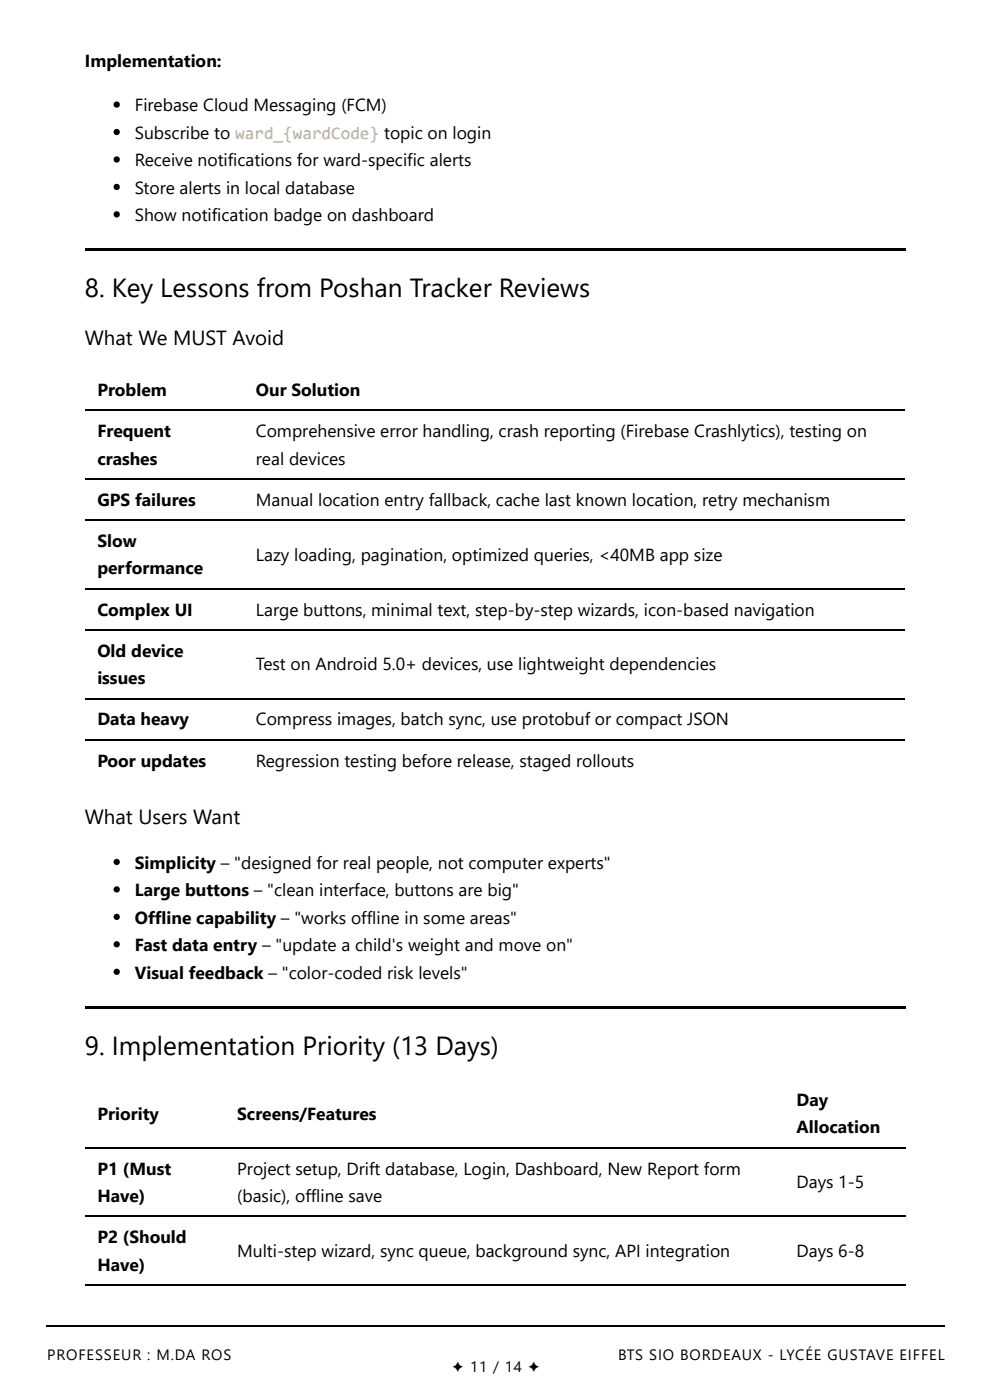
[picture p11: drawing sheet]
<svg xmlns="http://www.w3.org/2000/svg" width="210mm" height="297mm" viewBox="0 0 210 297" stroke-linecap="round" stroke-linejoin="round" font-family="sans-serif">
<defs><g id="words">
<g font-size="5.6">
<text x="18" y="63.1">8. Key Lessons from Poshan Tracker Reviews</text>
<text x="18" y="223.8">9. Implementation Priority (13 Days)</text>
</g>
<g font-size="4.3">
<text x="18" y="73.1">What We MUST Avoid</text>
<text x="18" y="174.8">What Users Want</text>
</g>
<g font-size="3.7">
<text x="18" y="14.1">Implementation:</text>
<text x="28.6" y="23.6">Firebase Cloud Messaging (FCM)</text>
<text x="28.6" y="29.5">Subscribe to ward_{wardCode} topic on login</text>
<text x="28.6" y="35.3">Receive notifications for ward-specific alerts</text>
<text x="28.6" y="41.1">Store alerts in local database</text>
<text x="28.6" y="46.9">Show notification badge on dashboard</text>
<text x="20.6" y="84">Problem</text>
<text x="54.3" y="84">Our Solution</text>
<text x="20.6" y="92.7">Frequent</text>
<text x="54.3" y="92.7">Comprehensive error handling, crash reporting (Firebase Crashlytics), testing on</text>
<text x="20.6" y="98.6">crashes</text>
<text x="54.3" y="98.6">real devices</text>
<text x="20.6" y="107.3">GPS failures</text>
<text x="54.3" y="107.3">Manual location entry fallback, cache last known location, retry mechanism</text>
<text x="20.6" y="116">Slow</text>
<text x="54.3" y="118.9">Lazy loading, pagination, optimized queries, &lt;40MB app size</text>
<text x="20.6" y="121.8">performance</text>
<text x="20.6" y="130.6">Complex UI</text>
<text x="54.3" y="130.6">Large buttons, minimal text, step-by-step wizards, icon-based navigation</text>
<text x="20.6" y="139.3">Old device</text>
<text x="54.3" y="142.2">Test on Android 5.0+ devices, use lightweight dependencies</text>
<text x="20.6" y="145.1">issues</text>
<text x="20.6" y="153.9">Data heavy</text>
<text x="54.3" y="153.9">Compress images, batch sync, use protobuf or compact JSON</text>
<text x="20.6" y="162.6">Poor updates</text>
<text x="54.3" y="162.6">Regression testing before release, staged rollouts</text>
<text x="28.6" y="184.3">Simplicity – &quot;designed for real people, not computer experts&quot;</text>
<text x="28.6" y="190.1">Large buttons – &quot;clean interface, buttons are big&quot;</text>
<text x="28.6" y="196">Offline capability – &quot;works offline in some areas&quot;</text>
<text x="28.6" y="201.8">Fast data entry – &quot;update a child's weight and move on&quot;</text>
<text x="28.6" y="207.6">Visual feedback – &quot;color-coded risk levels&quot;</text>
<text x="20.6" y="237.5">Priority</text>
<text x="50.3" y="237.5">Screens/Features</text>
<text x="168.9" y="234.6">Day</text>
<text x="168.9" y="240.4">Allocation</text>
<text x="20.6" y="249.2">P1 (Must</text>
<text x="50.3" y="249.2">Project setup, Drift database, Login, Dashboard, New Report form</text>
<text x="20.6" y="255">Have)</text>
<text x="50.3" y="255">(basic), offline save</text>
<text x="168.9" y="252.1">Days 1-5</text>
<text x="20.6" y="263.7">P2 (Should</text>
<text x="20.6" y="269.6">Have)</text>
<text x="50.3" y="266.6">Multi-step wizard, sync queue, background sync, API integration</text>
<text x="168.9" y="266.6">Days 6-8</text>
</g>
<g font-size="3.2">
<text x="10" y="288.6">PROFESSEUR : M.DA ROS</text>
<text x="95.8" y="291">✦ 11 / 14 ✦</text>
<text x="131" y="288.6">BTS SIO BORDEAUX - LYCÉE GUSTAVE EIFFEL</text>
</g>
</g></defs>
<path d="M9.9 281.3h190.5" fill="none" stroke="#000" stroke-width=".35"/>
<path d="M12.7 9.8h184.5v267.5h-184.5z" fill="#fff"/>
<g fill="#000">
<path d="M18 52.8h173.9v.5h-173.9zM18 213.4h173.9v.6h-173.9z"/>
<circle cx="24.7" cy="28" r=".66"/>
<circle cx="24.7" cy="22.2" r=".66"/>
<circle cx="24.7" cy="39.7" r=".66"/>
<circle cx="24.7" cy="33.8" r=".66"/>
<circle cx="24.7" cy="45.5" r=".66"/>
<circle cx="24.7" cy="182.9" r=".66"/>
<circle cx="24.7" cy="188.7" r=".66"/>
<circle cx="24.7" cy="194.5" r=".66"/>
<circle cx="24.7" cy="200.3" r=".66"/>
<circle cx="24.7" cy="206.2" r=".66"/>
</g>
<path d="M18 87h173.9M18 110.3h173.9M18 101.6h173.9M18 133.6h173.9M18 124.9h173.9M18 156.9h173.9M18 148.2h173.9M18 258h173.9M18 243.5h173.9M18 272.6h173.9" fill="none" stroke="#000" stroke-width=".26"/>
<use href="#words"/>
</svg>
